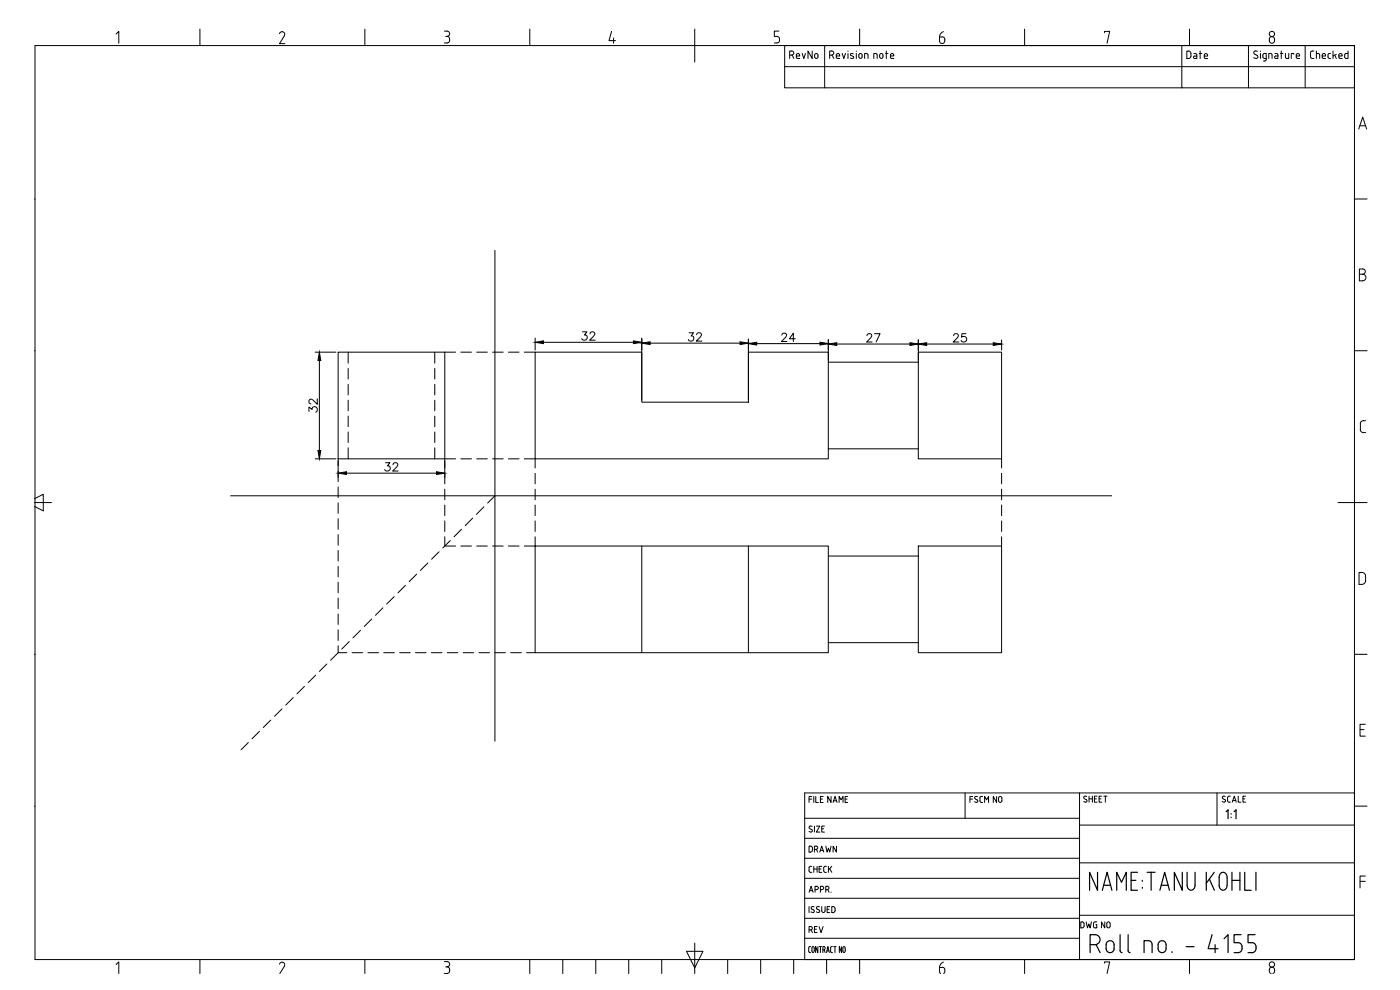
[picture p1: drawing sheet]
<svg xmlns="http://www.w3.org/2000/svg" width="420mm" height="297mm" viewBox="0 0 420 297" stroke-linecap="round" stroke-linejoin="round" font-family="sans-serif">
<defs><g id="words">
<g font-size="5.7">
<text x="173.6" y="103.4">32</text>
<text x="205.7" y="103.7">32</text>
<text x="233.5" y="103.7">24</text>
<text x="259.3" y="103.7">27</text>
<text x="285" y="103.7">25</text>
<text x="96.3" y="124.9" transform="rotate(-90 96.3 124.9)">32</text>
<text x="114.7" y="142.5">32</text>
</g>
<g font-size="5.3">
<text x="236" y="18.7">RevNo</text>
<text x="355.2" y="18.7">Date</text>
<text x="392.3" y="18.7">Checked</text>
</g>
<g font-size="4.9">
<text x="242" y="256.8">DRAWN</text>
<text x="242" y="262.8">CHECK</text>
<text x="242" y="281.2">REV</text>
<text x="323.5" y="279.8">DWG NO</text>
</g>
</g></defs>
<!-- layer: Title Block -->
<g fill="none" stroke="#000" stroke-width=".3">
<path d="M10.5 13.7h396v274.2h-396zM34.8 10.2l.9-.8v3.6M60 8.7v5M84.7 9.5l.7 .4-.1 .8M84.7 9.5l-.5 .2-.3 .4M85.4 10.7l-1.5 2.4h1.6M109.5 8.7v5M133.4 9.3h.8a.83 .83 0 0 1 .7 1.1 .83 .83 0 0 1-1.1 .5M134.2 10.9a1.01 1.01 0 0 1 .8 1 1.01 1.01 0 0 1-.8 1h-.8M159 8.7v5M183.5 9.4l-.7 2.8h1.9M184.1 11.4v1.6"/>
<path d="M208.5 8.7v9.9M232.4 12.9h.8M233.1 10.9a1.02 1.02 0 0 1 .9 1 1.02 1.02 0 0 1-.9 1M233.8 9.3h-1.4v1.6h.8M249 16.6h.6M249.6 16.5a.61 .61 0 0 0 .6-.6 .61 .61 0 0 0-.6-.6h-.6v2.2M249.7 16.6l.5 .9M251 16.5a.5 .5 0 0 1 .5-.5 .5 .5 0 0 1 .5 .5M251 16.6l.2 .9h.8M252 16.6v.2h-1M252.7 16l.5 1.5 .5-1.5M254.5 15.3v.1"/>
<path d="M254.5 16v1.5M256.1 16.2l-.6-.2-.3 .3 .2 .3 .8 .5-.1 .4-.9-.1M257 15.3v.1M257 16v1.5M257.7 16.5a.5 .5 0 0 1 .5-.5 .5 .5 0 0 1 .5 .5M257.8 16.6l-.1 .4a.5 .5 0 0 0 .5 .5 .5 .5 0 0 0 .5-.5M258 8.7v5M258.7 16.6v.4M259.5 17.5v-1.5l.9 .3 .1 1.2M263.2 16.5l-.2-.4-.8-.1v1.5M263.3 16.5v1M264 16.5a.5 .5 0 0 1 .5-.5 .5 .5 0 0 1 .5 .5"/>
<path d="M264 16.6v.4a.5 .5 0 0 0 .5 .5 .5 .5 0 0 0 .5-.5v-.4M265.8 16h.7M266 15.3v2.2M267.2 16.6l.2 .9h.9M267.2 16.5a.5 .5 0 0 1 .5-.5 .5 .5 0 0 1 .5 .5M268.3 16.6v.2h-1.1M281.9 12.3a.79 .79 0 0 0 .8 .8 .79 .79 0 0 0 .8-.8M282 11.1l1.3 .2 .3 1M282 11.1v1.2M283.1 9.5l-.9 .8-.2 .8M307.5 8.7v5M331.5 9.8v-.4h1.5l-.8 3.6"/>
<path d="M354.7 13.7h-119.2v6.3M357 8.7v5M374.7 13.7v12.7h17M377.4 15.4a.6 .6 0 0 0-.9 0 .6 .6 0 0 0 0 .8l.7 .4a.57 .57 0 0 1 .1 .8 .57 .57 0 0 1-.8 0l-.3-.1M378.3 15.3v.1M378.3 16v1.5M379.5 16l-.5 .5 .1 .8 .4 .2M379.5 16h.5v1.9l-.2 .3-.7 .1M379.5 17.5h.5M380.8 17.5v-1.5l.9 .3 .1 1.2M381.2 11.2a.9 .9 0 0 1 1.3 .8 .9 .9 0 0 1-1.3 .7l-.3-.9zM382.6 16l.7 .1 .2 .4"/>
<path d="M383.5 16.5v1l-.9-.2 .1-.5h.8M384.3 16h.7M384.5 15.3v2.2M385.8 16v1.3l.4 .2M386.8 16v1.5h-.6M388.3 16.3v-.3h-.8v1.5M389 16.5a.5 .5 0 0 1 .5-.5 .5 .5 0 0 1 .5 .5M389 16.6l.2 .9h.8M390 16.6v.2h-1M391.7 13.7h-37v12.7h20M391.7 13.7h14.8v12.7h-14.8zM235.5 20v6.4h12"/>
<path d="M235.5 20h171M247.5 20v6.4h107.2M407.8 38.7l1.2-3.5 1.2 3.5M408.1 37.7h1.7M10.3 59.7h.2M406.5 59.7h3.8M408 82.3h1M409 80.7a.79 .79 0 0 1 .8 .8 .79 .79 0 0 1-.8 .8M409 80.7h-1v3.6l1-.1a.98 .98 0 0 0 .9-.9 .98 .98 0 0 0-.9-1M10.3 105.2h.2M406.5 105.2h3.8M408.2 128.9a.9 .9 0 0 0 .9 .9h.7"/>
<path d="M408.3 127.1v1.8M409.1 126.2a.9 .9 0 0 0-.9 .9M409.2 126.2h.6M10.3 149.6l2.7-1.3v5l-2.7-1.4M10.3 150.8h5.2M401.5 150.8h8.8M407.9 171.8a1.52 1.52 0 0 1 1.9 .7v1.7l-.2 .7a1.69 1.69 0 0 1-1.7 .4zM10.3 196.3h.2M406.5 196.3h3.8M408.2 218.9h1.1M409.8 217.3h-1.6v3.6h1.6M242.8 239.8h.8"/>
<path d="M243.6 239h-.8v1.8M244.2 239v1.8M244.8 239v1.8h.8M246.2 239.8h.6M247 239h-.8v1.8h.8M249.4 239v1.8l-1-1.8v1.8M253.6 239.8h.6M254.4 239h-.8v1.8h.8M289.6 237.9v7.6M291.1 239.8h.8M291.9 239h-.8v1.8M292.9 239l.5 .1"/>
<path d="M292.9 239l-.4 .4 .8 .6M294.9 239l-.8 .2v1.1l.2 .4 .6 .1M299.1 239v1.8l-1-1.8v1.8M299.7 239.4a.5 .5 0 0 1 .5-.4 .5 .5 0 0 1 .5 .4M299.7 239.5v.8a.5 .5 0 0 0 .5 .4 .5 .5 0 0 0 .5-.4v-.8M324 237.9v50M326.1 239a.47 .47 0 0 0-.7-.1 .47 .47 0 0 0 0 .7l.6 .3a.5 .5 0 0 1 0 .8 .5 .5 0 0 1-.8-.2M326.8 239.7h1M326.8 238.9v1.8M327.8 238.9v1.8M328.5 239.7h.5M329.2 238.9h-.7v1.8h.7"/>
<path d="M329.8 239.7h.6M330.6 238.9h-.8v1.8h.8M331.2 238.9h1M331.7 238.9v1.8M365.2 237.9v9.7M367.6 239.9a.49 .49 0 0 1 0 .8 .49 .49 0 0 1-.8-.2M367.7 239a.46 .46 0 0 0-.7-.1 .46 .46 0 0 0 0 .7l.6 .3M368.9 238.9l-.4 .2-.1 1.1 .5 .5M368.9 238.9h.3M371.6 238.9v1.8h.8M373 239.7h.6M373.8 238.9h-.8v1.8h.8"/>
<path d="M406.5 237.9h-165v50M10.3 241.9h.2M241.5 257.5h82.5M241.5 251.5h82.5M241.5 245.5h82.5M242.8 249.5l.6 .2M243 248.6l.8 .6-.4 .4M243.2 247.9l-.4 .3 .2 .4M243.2 247.8l.5 .1M244.4 247.9v1.8M245 247.9h1l-1 1.8h1M246.6 248.7h.6"/>
<path d="M247.4 247.9h-.8v1.8h.8M250 240.8l.6-1.8 .6 1.8M250.2 240.3h.8M251.8 240.8v-1.8l.6 1 .6-1v1.8M293.2 240a.48 .48 0 0 1 0 .8 .48 .48 0 0 1-.7-.3M295.5 240.8v-1.8l.6 1 .6-1v1.8M324 258.9h82.5M324 247.6h82.5M368.9 240.7h.3M369.8 240.7l.6-1.8 .6 1.8M370 240.2h.8M406.5 241.9h3.8"/>
<path d="M241.5 275.5h82.5M241.5 269.5h82.5M241.5 263.5h82.5M242.8 267.7l.6-1.8 .6 1.8M242.8 272v1.8M243 267.2h.8M243.6 272.8l.6 .3a.49 .49 0 0 1 0 .7 .49 .49 0 0 1-.8-.2M244.3 272.1a.47 .47 0 0 0-.7 0 .47 .47 0 0 0 0 .7M244.6 266.9h.5M245.1 266.9a.5 .5 0 0 0 .5-.5 .5 .5 0 0 0-.5-.5h-.5v1.8M245.2 272.8l.6 .3a.49 .49 0 0 1 0 .7 .49 .49 0 0 1-.8-.2M245.9 272.1a.48 .48 0 0 0-.7 0 .48 .48 0 0 0 0 .7"/>
<path d="M246.2 266.9h.5M246.6 272v1.3a.5 .5 0 0 0 .5 .5 .5 .5 0 0 0 .5-.5v-1.3M246.7 266.9a.5 .5 0 0 0 .5-.5 .5 .5 0 0 0-.5-.5h-.5v1.8M247.8 266.9h.5M248.2 272.8h.6M248.3 265.9a.5 .5 0 0 1 .5 .5 .5 .5 0 0 1-.5 .5M248.3 265.9h-.5v1.8M248.4 266.9l.4 .8M249 272h-.8v1.8h.8M249.4 267.6v.1M249.6 272l.7 .1a1.21 1.21 0 0 1 .2 1.4l-.9 .3zM324 274.6h82.5"/>
<path d="M408.2 264.4h1.6M409.8 262.8h-1.6v3.6M34.8 289.4l.9-.8v3.5M60 287.9v4.2M84.7 288.7l.7 .4-.1 .8M84.7 288.7l-.5 .2-.3 .4M85.4 289.9l-1.4 2.2M109.5 287.9v4.2M133.4 288.5h.8M133.8 290.1h.4M134.2 288.5a.79 .79 0 0 1 .7 .8 .79 .79 0 0 1-.7 .8M134.2 290.1a1.01 1.01 0 0 1 .8 1 1.01 1.01 0 0 1-.8 1h-.8"/>
<path d="M159 287.9v4.2M168.9 287.9v4.2M178.8 287.9v4.2M188.7 287.9v4.2M198.6 287.9v4.2M206 285.4h5l-2.5 5zM208.5 283v9.1M218.4 287.9v4.2M228.3 287.9v4.2M238.2 287.9v4.2M241.5 281.5h82.5M243.3 284l-.6 .2v1.2l.2 .4h.4"/>
<path d="M243.7 285.3l.3 .5 .4-.5M243.7 285.3v-1.1l.3-.2 .3 .2 .1 1.1M245.5 284v1.8l-.7-1.8v1.8M245.9 284h.7M246.2 284v1.8M247 285h.3M247.3 285l.3-.3v-.5l-.6-.2v1.8M247.4 285l.2 .8M248.1 285.8l.4-1.8 .4 1.8M248.1 287.9v4.2M248.2 285.3h.6M249.3 285.4l.3 .4"/>
<path d="M249.3 284.5v.9M249.6 284l-.3 .4M249.6 285.8h.2M249.6 284h.2M250.2 284h.7M250.6 284v1.8M252.6 284v1.8l-.7-1.8v1.8M252.9 284.5l.2-.4h.4l.2 1.2M252.9 285.3l.4 .5 .3-.5M253 284.5v.8M258 287.9v4.2M282 290.3v1.4l.3 .4"/>
<path d="M282 290.3h.8M282.8 290.2a1.02 1.02 0 0 1 .8 .8 1.02 1.02 0 0 1-.4 1.1M283.1 288.7l-.9 .8-.2 .8M307.5 287.9v4.2M331.5 289v-.4h1.5l-.8 3.5M357 287.9v4.2M381.5 292.1a.92 .92 0 0 1-.5-1.4 .92 .92 0 0 1 1.4 0l.1 .9-.5 .5"/>
<circle cx="381.7" cy="10.2" r=".79"/>
<circle cx="381.7" cy="289.4" r=".79"/>
</g>
<g fill="none" stroke="#000" stroke-width=".36">
<path d="M368 243.5l.6-.5v2.6M369.5 244.1v.2M369.5 245.2v.1M370.4 243.5l.6-.5v2.6M329.4 261.7v5.4l-2.4-5.4v5.4M330.8 267.1l1.5-5.4 1.4 5.4M331.2 265.6h2.1M335.1 267.1v-5.4l1.5 3 1.4-3v5.4M339.5 264.1h1.4M341.4 261.7h-1.9v5.4h1.9M342.8 264.1v.3M342.8 266.2v.3"/>
<path d="M344.3 261.7h2.4M345.5 261.7v5.4M348.1 267.1l1.4-5.4 1.5 5.4M348.5 265.6h2.1M354.8 261.7v5.4l-2.4-5.4v5.4M356.3 261.7v3.9a1.23 1.23 0 0 0 1.2 1.5 1.23 1.23 0 0 0 1.2-1.5v-3.9M362 261.7v5.4M363 263.8l1.5 3.3M364.4 261.7l-2.4 3.3M365.9 263.2a1.23 1.23 0 0 1 1.2-1.5 1.23 1.23 0 0 1 1.2 1.5M365.9 265.6a1.23 1.23 0 0 0 1.2 1.5 1.23 1.23 0 0 0 1.2-1.5M365.9 263.2v2.4"/>
<path d="M368.3 263.2v2.4M369.7 264.1h2.4M369.7 261.7v5.4M372.1 261.7v5.4M373.6 261.7v5.4h1.9M376.9 261.7v5.4M327.2 283.4h1.5M328.7 280.4a1.49 1.49 0 0 1 1.4 1.5 1.49 1.49 0 0 1-1.4 1.5M328.7 280.4h-1.5v5.4M329 283.4l1.2 2.4M332.5 282.5a1.2 1.2 0 0 1 1.2-.1 1.2 1.2 0 0 1 .7 1v1.2a1.2 1.2 0 0 1-1.2 1.2 1.2 1.2 0 0 1-1.2-1.2v-1.5zM336.2 280.4v4.8l.1 .5 .5 .1"/>
<path d="M338.5 285.2l.2 .5 .4 .1M338.6 280.4v4.8M343.4 285.8v-3.6l1.6 .1 .5 .4 .2 .6 .1 2.5M348.1 282.5a1.2 1.2 0 0 1 1.2-.1 1.2 1.2 0 0 1 .7 1v1.2a1.2 1.2 0 0 1-1.2 1.2 1.2 1.2 0 0 1-1.2-1.2v-1.5zM351.8 285.5v.3M356 284h2.4M363.8 280.4l-1.2 4.2h3M364.7 283.4v2.4M367.4 281.6l1.2-1.2v5.4M372.5 280.4h-2.1v2.5l1.2-.1a1.53 1.53 0 0 1 1.2 1.5 1.53 1.53 0 0 1-1.2 1.5h-1.2M376.7 280.4h-2.1v2.5l1.1-.1a1.53 1.53 0 0 1 1.3 1.5 1.53 1.53 0 0 1-1.3 1.5h-1.1"/>
</g>
<!-- layer: 0 -->
<g fill="none" stroke="#000" stroke-width=".3">
<path d="M148.5 75.1v147.3M94.6 105.7h6.2M95.8 108.2v27M104.5 105.7v3.3M104.5 110.6v3.1M104.5 115.3v3.2M130.5 105.7v3.3M130.5 110.6v3.1M130.5 115.3v3.2M133.5 105.7v32h-32M133.5 105.7h-32v32M133.5 105.7h3.2"/>
<path d="M138.3 105.7h3.2M143.1 105.7h3.1M147.8 105.7h3.2M152.6 105.7h3.2M157.4 105.7h3.2M160.6 105.7h32v15h32v-15h24v32h-88zM160.6 101.4v3.6M163.1 102.7h27M192.6 101.4v18.6M195.1 103h27M224.6 101.7v18.3M227.1 103.1h19"/>
<path d="M248.6 108.7h27M248.6 101.9v6.1M251.1 103.2h22M275.6 105.7h25v32h-25zM275.6 102v6M278.1 103.2h20M300.6 102v3M94.6 137.7h6.2M101.5 137.7v6.8M104.5 120.1v3.2M104.5 124.8v3.2M104.5 129.6v3.2"/>
<path d="M104.5 134.4v3.3M130.5 120.1v3.2M130.5 124.8v3.2M130.5 129.6v3.2M130.5 134.4v3.3M136.7 137.7h-3.2v7.5M138.3 137.7h3.2M143.1 137.7h3.1M147.8 137.7h3.2M152.6 137.7h3.2M157.4 137.7h3.2v2.7M248.6 134.7h27"/>
<path d="M300.6 137.7v2.7M69.2 148.8h264.4M101.5 146.1v3.2M101.5 150.9v3.2M101.5 155.6v3.2M104 142h27M133.5 146.8v3.1M133.5 151.5v3.2M133.5 156.3v3.2M138.5 158.8l-2.2 2.3M141.9 155.4l-2.3 2.3M145.2 152.1l-2.2 2.2"/>
<path d="M148.5 148.8l-2.1 2.1M160.6 142v3.2M160.6 146.8v3.1M160.6 151.5v3.2M160.6 156.3v3.2M300.6 142v3.2M300.6 146.8v3.1M300.6 151.5v3.2M300.6 156.3v3.2M101.5 160.4v3.2M101.5 165.2v3.1M101.5 169.9v3.2"/>
<path d="M101.5 174.7v3.2M101.5 179.5v3.1M118.3 179l-2.3 2.3M121.7 175.6l-2.3 2.3M125 172.3l-2.2 2.2M128.4 168.9l-2.2 2.3M131.8 165.5l-2.3 2.3M133.5 161.1v2.7h3.2M135.1 162.2l-2.2 2.2M138.3 163.8h3.2M143.1 163.8h3.1M147.8 163.8h3.2"/>
<path d="M152.6 163.8h3.2M157.4 163.8h3.2M160.6 163.8h88v32h-88zM160.6 161.1v2.7M192.6 163.8v32M224.6 163.8v32M248.6 166.8h27M275.6 163.8h25v32h-25zM300.6 161.1v2.7M98.1 199.2l-2.3 2.3M101.5 195.9l-2.3 2.2M101.5 193.7v2.1h2.6"/>
<path d="M101.5 184.2v3.2M101.5 189v3.2M104.8 192.5l-2.2 2.2M105.6 195.8h3.2M108.2 189.1l-2.3 2.3M110.4 195.8h3.2M111.6 185.7l-2.3 2.3M114.9 182.4l-2.2 2.2M115.2 195.8h3.1M119.9 195.8h3.2M124.7 195.8h3.2M129.5 195.8h3.1"/>
<path d="M134.2 195.8h3.2M139 195.8h3.2M143.7 195.8h3.2M148.5 195.8h3.2M153.3 195.8h3.1M158 195.8h2.6M248.6 192.8h27M77.9 219.4l-2.3 2.3M81.3 216l-2.3 2.3M84.6 212.7l-2.2 2.2M88 209.3l-2.2 2.3M91.4 206l-2.3 2.2"/>
<path d="M94.7 202.6l-2.2 2.2M74.5 222.8l-2.2 2.2"/>
</g>
<g fill="#000" stroke="#000" stroke-width=".3">
<path d="M95.8 105.7l.5 2.5h-.9zM160.6 102.7l2.5-.4v.8zM190.1 102.3l2.5 .4-2.5 .4zM192.6 103l2.5-.4v.8zM222.1 102.6l2.5 .4-2.5 .4zM224.6 103.1l2.5-.4v.8zM246.1 102.7l2.5 .4-2.5 .4zM248.6 103.2l2.5-.4v.9zM273.1 102.8l2.5 .4-2.5 .5zM275.6 103.2l2.5-.4v.9zM298.1 102.8l2.5 .4-2.5 .5zM95.4 135.2h.9l-.5 2.5z"/>
<path d="M101.5 142l2.5-.5v.9zM131 141.5l2.5 .5-2.5 .4z"/>
</g>
<use href="#words"/>
</svg>
